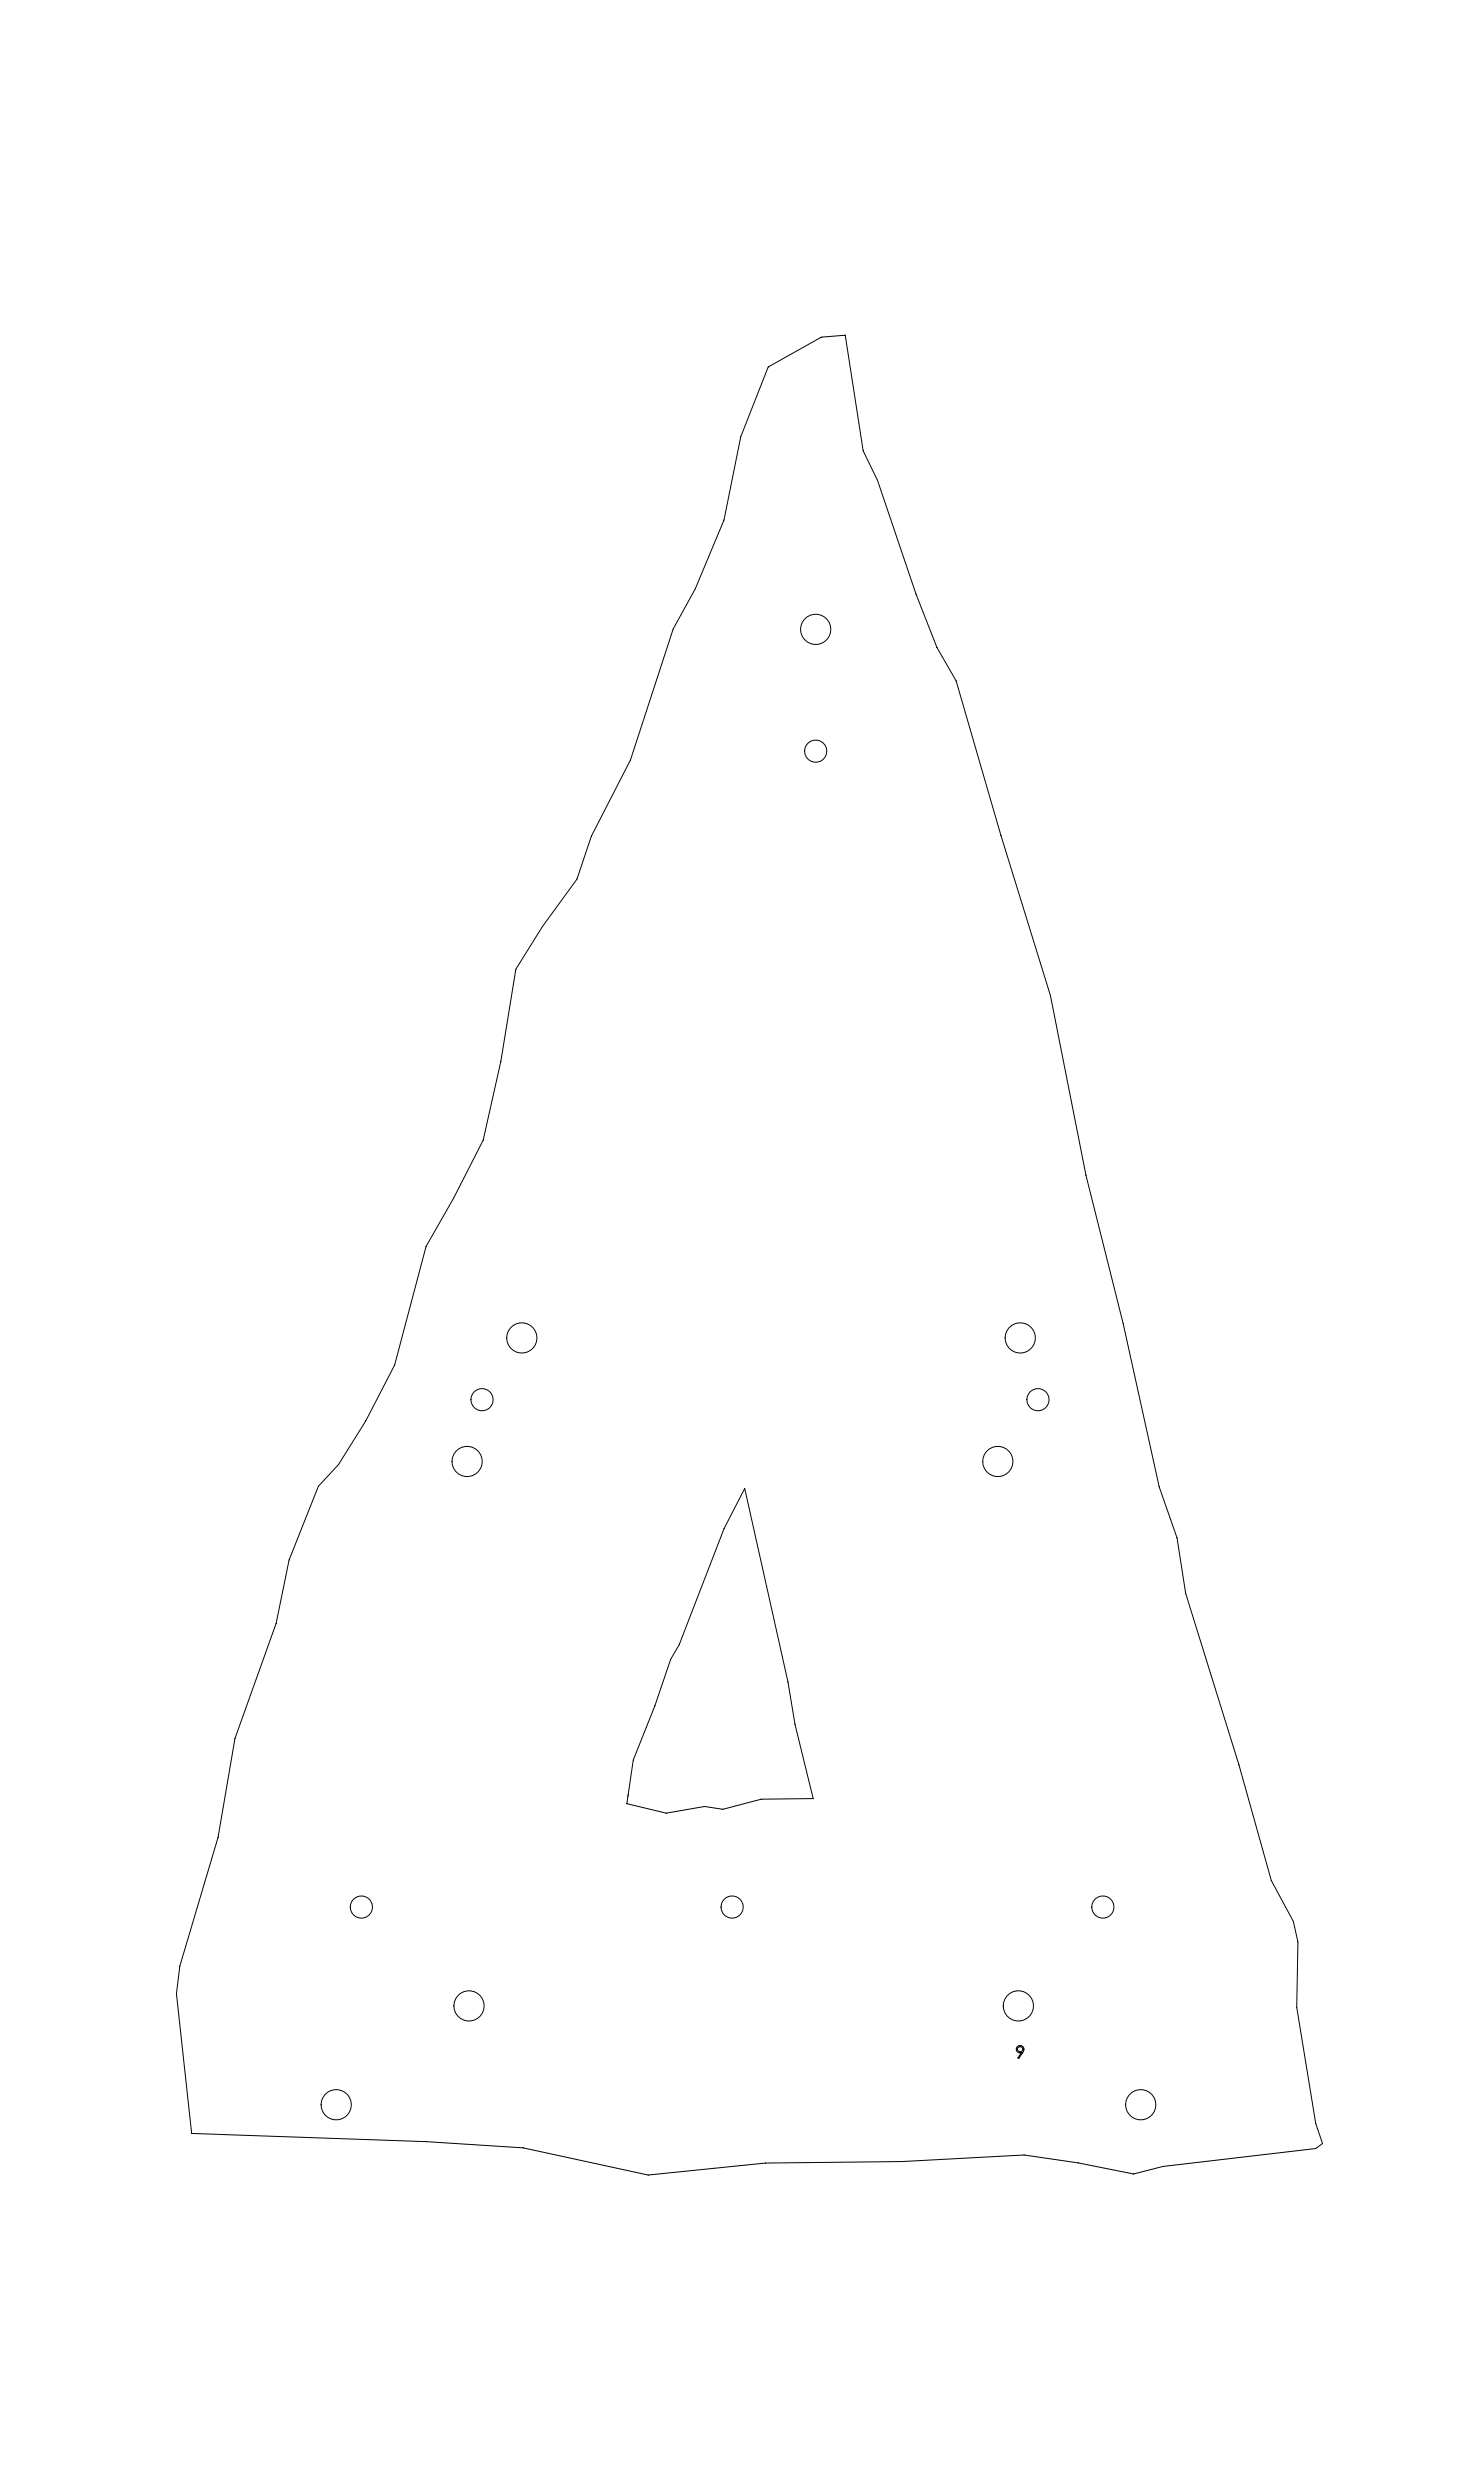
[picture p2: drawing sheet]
<svg xmlns="http://www.w3.org/2000/svg" width="600mm" height="1000mm" viewBox="0 0 600 1000" stroke-linecap="round" stroke-linejoin="round" font-family="sans-serif">
<g fill="none" stroke="#000" stroke-width=".4">
<path d="M310.8 148.5l21.5-12.1 9.7-.7 7.2 46.7 5.8 12 15.6 46 8.5 21.7 7.7 13.4 18.2 62.6 20 64.8 14.4 72.7 15 60 14.6 66.1 7.2 20.7 3.5 22.4 21.6 69.5 13 46.7 9 16.6 1.8 8.3-.5 26.4 7.7 47.1 2.8 8.1-2.8 2-61.8 7.3-11.9 3-22.4-4.5-21.9-3.2-49.3 2.7-55.3 .6-47.5 4.8-50.5-11-39.2-2.5-95-3.3-6.1-56.5 1.4-11.2 15.4-52.1 6.9-40.1 16.6-46.5 5.3-25.7 11.8-29.8 8.1-8.8 11-17.6 11.8-22.7 12.7-48 11.1-19.5 12-23.5 7.1-31.9 6.1-37.3 10.7-17.2 14-19.2 5.9-17.4 15.8-30.8 17.3-53.1 8.9-16.2 11.6-27.8 6.8-33.7zM301.3 602.4l17.5 78.3 2.8 17.1 7.4 30.1-21 .2-15.5 4.1-7.5-1.1-15.4 2.7-16-3.9 2.6-17.6 8.8-22 6.3-18.8 3.5-5.9 18.1-47zM411.7 828.1a1.66 1.66 0 0 1 2.4 .4 1.66 1.66 0 0 1-.4 2.3l-1.5 2.2-.4-.2 1.4-2a1.53 1.53 0 0 1-1.8-.7 1.53 1.53 0 0 1 .3-2z"/>
<circle cx="330" cy="254.7" r="6.1"/>
<circle cx="330" cy="304" r="4.5"/>
<circle cx="211.1" cy="541.5" r="6.1"/>
<circle cx="412.8" cy="541.5" r="6.1"/>
<circle cx="195" cy="566.5" r="4.5"/>
<circle cx="419.9" cy="566.5" r="4.5"/>
<circle cx="189" cy="591.5" r="6.1"/>
<circle cx="403.7" cy="591.5" r="6.1"/>
<circle cx="146.2" cy="771.8" r="4.5"/>
<circle cx="296.2" cy="771.8" r="4.5"/>
<circle cx="446.2" cy="771.8" r="4.5"/>
<circle cx="189.8" cy="811.8" r="6.1"/>
<circle cx="412" cy="811.8" r="6.1"/>
<circle cx="412.8" cy="829.3" r="1.06"/>
<circle cx="136" cy="851.8" r="6.1"/>
<circle cx="461.5" cy="851.8" r="6.1"/>
</g>
</svg>
